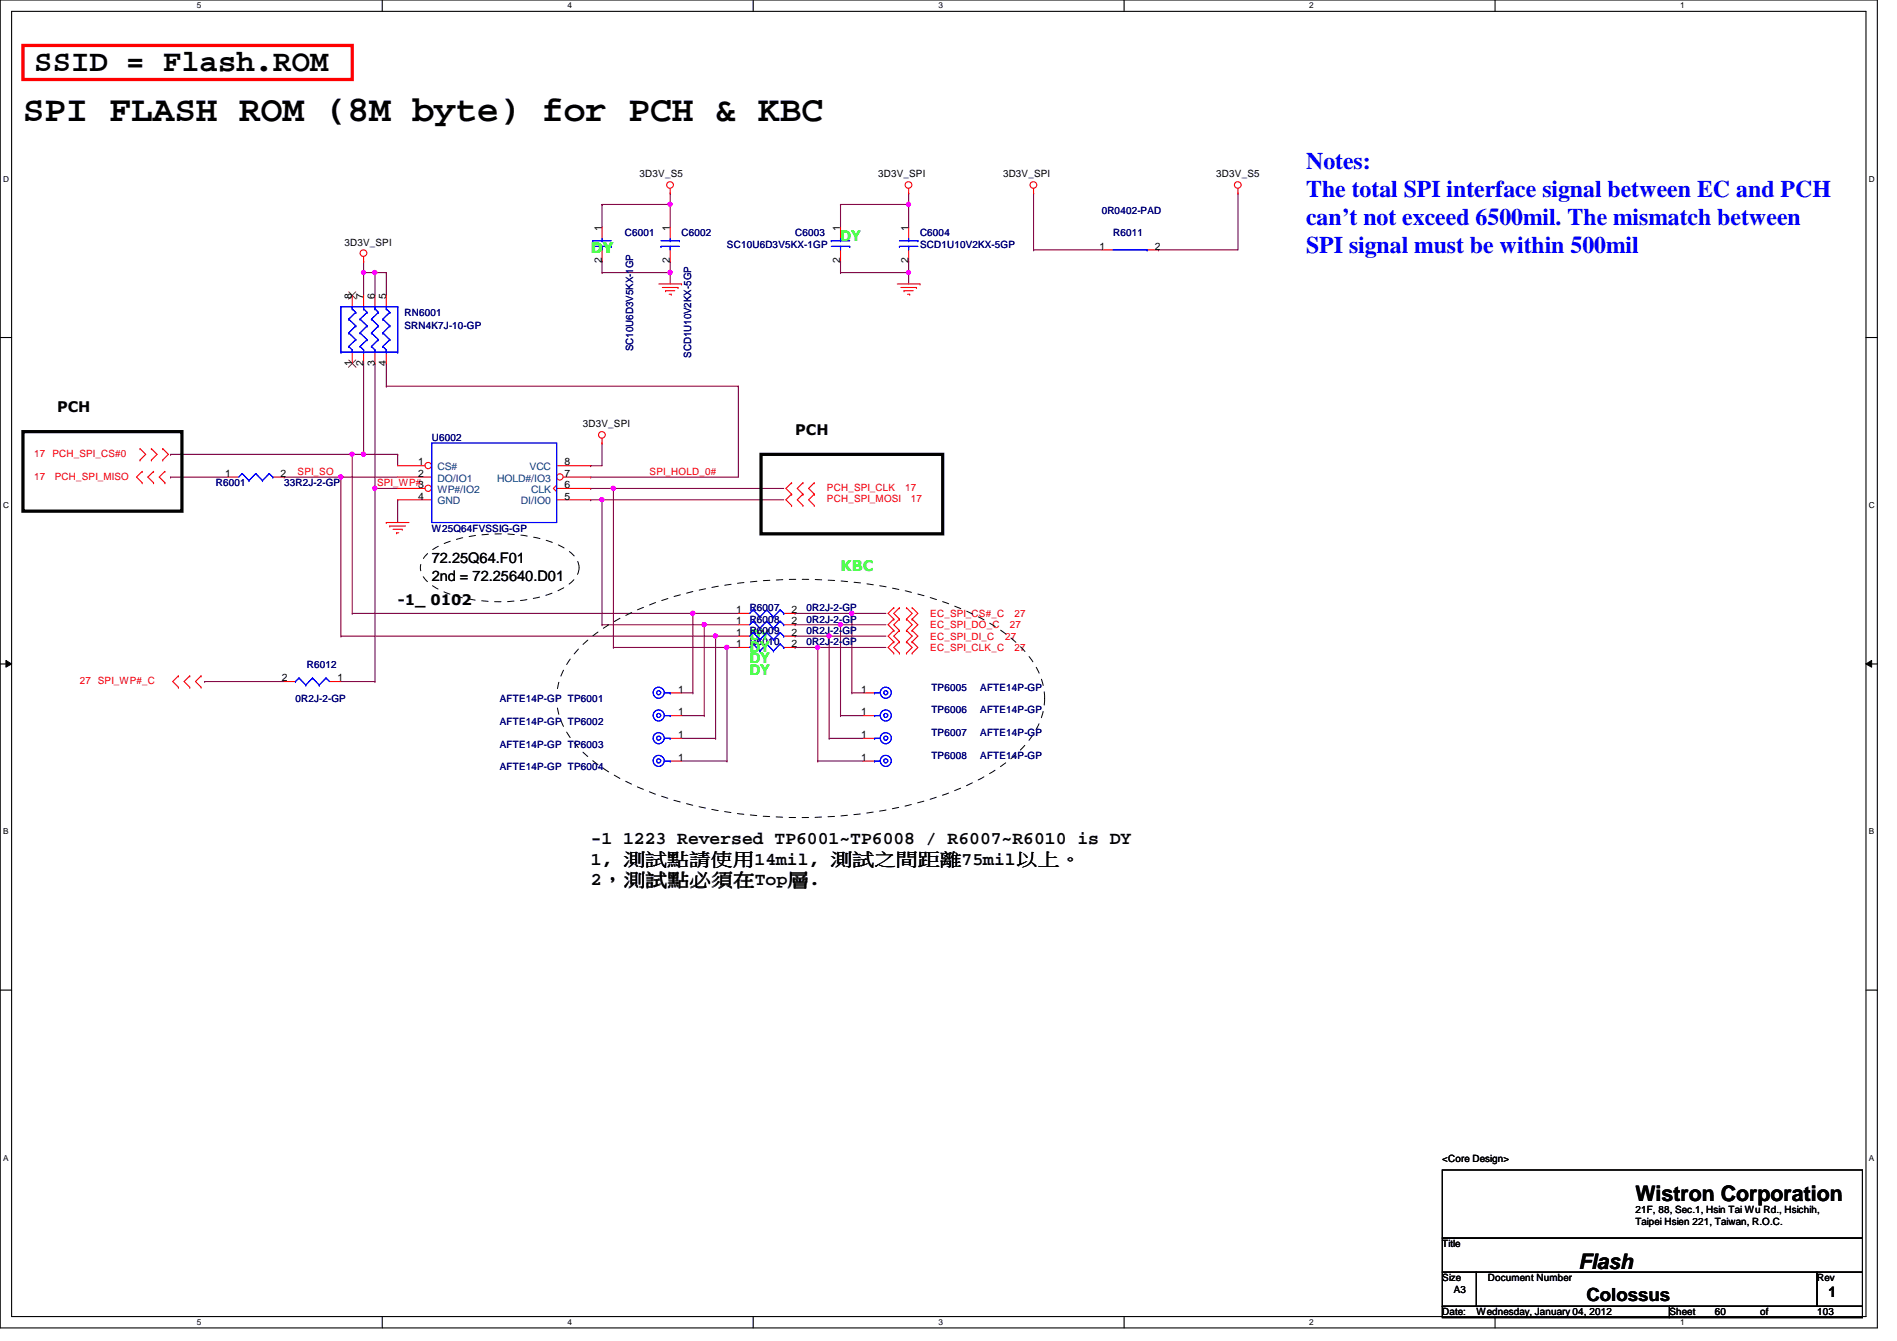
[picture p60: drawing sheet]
<svg xmlns="http://www.w3.org/2000/svg" width="297mm" height="210mm" viewBox="0 0 297 210" stroke-linecap="round" stroke-linejoin="round" font-family="sans-serif">
<defs><g id="words">
<text font-size="5.7" x="3.6" y="18.9">SPI FLASH ROM (8M byte) for PCH &amp; KBC</text>
<text font-size="4.8" x="5.4" y="11.1">SSID = Flash.ROM</text>
<g font-size="3.7" fill="#00f">
<text x="204.5" y="26.5">Notes:</text>
<text x="204.5" y="30.9">The total SPI interface signal between EC and PCH</text>
<text x="204.5" y="35.2">can’t not exceed 6500mil. The mismatch between</text>
<text x="204.5" y="39.6">SPI signal must be within 500mil</text>
</g>
<g font-size="3.3">
<text x="256.1" y="188">Wistron Corporation</text>
<text x="247.2" y="198.6">Flash</text>
</g>
<g font-size="2.8">
<text x="92.5" y="132.2">-1 1223 Reversed TP6001~TP6008 / R6007~R6010 is DY</text>
<text x="92.5" y="135.4">1, 測測測測測測14mil, 測測測測測測75mil以以。</text>
<text x="92.5" y="138.6">2，測測測測測測Top層.</text>
<text x="248.4" y="203.7">Colossus</text>
</g>
<g font-size="2.3" fill="#0f0">
<text x="92.5" y="39.6">DY</text>
<text x="131.6" y="37.7">DY</text>
<text x="131.6" y="89.4">KBC</text>
<text x="117.4" y="100.2">DY</text>
<text x="117.4" y="105.6">DY</text>
<text x="117.4" y="102">DY</text>
<text x="117.4" y="103.8">DY</text>
</g>
<g font-size="2.3">
<text x="8.9" y="64.5">PCH</text>
<text x="124.5" y="68.1">PCH</text>
<text x="67.6" y="88.1">72.25Q64.F01</text>
<text x="62.3" y="94.7">-1_ 0102</text>
<text x="67.6" y="91">2nd = 72.25640.D01</text>
<text x="286.3" y="203">1</text>
</g>
<g font-size="1.6">
<text x="100.2" y="27.8">3D3V_S5</text>
<text x="137.5" y="27.8">3D3V_SPI</text>
<text x="157.1" y="27.8">3D3V_SPI</text>
<text x="190.5" y="27.8">3D3V_S5</text>
<text x="53.9" y="38.4">3D3V_SPI</text>
<text x="94.2" y="41.2" transform="rotate(-90 94.2 41.2)">2</text>
<text x="94.2" y="36.1" transform="rotate(-90 94.2 36.1)">1</text>
<text x="104.9" y="41.2" transform="rotate(-90 104.9 41.2)">2</text>
<text x="104.9" y="36.1" transform="rotate(-90 104.9 36.1)">1</text>
<text x="131.6" y="41.2" transform="rotate(-90 131.6 41.2)">2</text>
<text x="131.6" y="36.1" transform="rotate(-90 131.6 36.1)">1</text>
<text x="142.2" y="41.2" transform="rotate(-90 142.2 41.2)">2</text>
<text x="142.2" y="36.1" transform="rotate(-90 142.2 36.1)">1</text>
<text x="172.2" y="39.1">1</text>
<text x="180.8" y="39.1">2</text>
<text x="55.1" y="46.8" transform="rotate(-90 55.1 46.8)">8</text>
<text x="56.9" y="46.8" transform="rotate(-90 56.9 46.8)">7</text>
<text x="58.7" y="46.8" transform="rotate(-90 58.7 46.8)">6</text>
<text x="60.4" y="46.8" transform="rotate(-90 60.4 46.8)">5</text>
<text x="55.1" y="57.2" transform="rotate(-90 55.1 57.2)">1</text>
<text x="56.9" y="57.2" transform="rotate(-90 56.9 57.2)">2</text>
<text x="58.7" y="57.2" transform="rotate(-90 58.7 57.2)">3</text>
<text x="60.4" y="57.2" transform="rotate(-90 60.4 57.2)">4</text>
<text x="91.3" y="66.9">3D3V_SPI</text>
<text x="35.3" y="74.6">1</text>
<text x="43.9" y="74.6">2</text>
<text x="65.5" y="72.9">1</text>
<text x="65.5" y="74.6">2</text>
<text x="88.4" y="72.9">8</text>
<text x="88.4" y="74.6">7</text>
<text x="88.4" y="76.4">6</text>
<text x="65.5" y="78.2">4</text>
<text x="88.4" y="78.2">5</text>
<text x="115.3" y="96">1</text>
<text x="123.9" y="96">2</text>
<text x="115.3" y="101.3">1</text>
<text x="115.3" y="97.7">1</text>
<text x="115.3" y="99.5">1</text>
<text x="123.9" y="101.3">2</text>
<text x="123.9" y="97.7">2</text>
<text x="123.9" y="99.5">2</text>
<text x="44.2" y="106.6">2</text>
<text x="52.8" y="106.6">1</text>
<text x="106.2" y="112">1</text>
<text x="106.2" y="108.4">1</text>
<text x="134.8" y="108.4">1</text>
<text x="134.8" y="112">1</text>
<text x="106.2" y="119.1">1</text>
<text x="106.2" y="115.5">1</text>
<text x="134.8" y="115.5">1</text>
<text x="134.8" y="119.1">1</text>
<text x="225.8" y="181.9">&lt;Core Design&gt;</text>
<text x="256.1" y="189.9">21F, 88, Sec.1, Hsin Tai Wu Rd., Hsichih,</text>
<text x="256.1" y="191.7">Taipei Hsien 221, Taiwan, R.O.C.</text>
<text x="225.8" y="195.2">Title</text>
<text x="225.8" y="200.6">Size</text>
<text x="227.6" y="202.4">A3</text>
<text x="233" y="200.6">Document Number</text>
<text x="284.5" y="200.6">Rev</text>
<text x="225.8" y="205.9">Date:</text>
<text x="231.2" y="205.9">Wednesday, January 04, 2012</text>
<text x="261.4" y="205.9">Sheet</text>
<text x="268.5" y="205.9">60</text>
<text x="275.6" y="205.9">of</text>
<text x="284.5" y="205.9">103</text>
</g>
<g font-size="1.6" fill="#000080">
<text x="172.5" y="33.4">0R0402-PAD</text>
<text x="97.8" y="37">C6001</text>
<text x="106.7" y="37">C6002</text>
<text x="113.8" y="38.8">SC10U6D3V5KX-1GP</text>
<text x="124.5" y="37">C6003</text>
<text x="144.1" y="37">C6004</text>
<text x="144.1" y="38.8">SCD1U10V2KX-5GP</text>
<text x="174.3" y="37">R6011</text>
<text x="63.3" y="49.4">RN6001</text>
<text x="63.3" y="51.6">SRN4K7J-10-GP</text>
<text x="99.1" y="54.9" transform="rotate(-90 99.1 54.9)">SC10U6D3V5KX-1GP</text>
<text x="108.2" y="56" transform="rotate(-90 108.2 56)">SCD1U10V2KX-5GP</text>
<text x="67.6" y="69">U6002</text>
<text x="33.8" y="76.1">R6001</text>
<text x="44.5" y="76.1">33R2J-2-GP</text>
<text x="67.6" y="83.2">W25Q64FVSSIG-GP</text>
<text x="117.4" y="95.7">R6007</text>
<text x="126.3" y="95.7">0R2J-2-GP</text>
<text x="117.4" y="101">R6010</text>
<text x="117.4" y="97.5">R6008</text>
<text x="117.4" y="99.2">R6009</text>
<text x="126.3" y="101">0R2J-2-GP</text>
<text x="126.3" y="97.5">0R2J-2-GP</text>
<text x="126.3" y="99.2">0R2J-2-GP</text>
<text x="48" y="104.6">R6012</text>
<text x="46.3" y="109.9">0R2J-2-GP</text>
<text x="78.3" y="113.5">AFTE14P-GP TP6002</text>
<text x="78.3" y="109.9">AFTE14P-GP TP6001</text>
<text x="145.8" y="108.1">TP6005</text>
<text x="145.8" y="111.7">TP6006</text>
<text x="153.5" y="108.1">AFTE14P-GP</text>
<text x="153.5" y="111.7">AFTE14P-GP</text>
<text x="78.3" y="117">AFTE14P-GP TP6003</text>
<text x="145.8" y="115.2">TP6007</text>
<text x="145.8" y="118.8">TP6008</text>
<text x="153.5" y="115.2">AFTE14P-GP</text>
<text x="153.5" y="118.8">AFTE14P-GP</text>
<text x="78.3" y="120.6">AFTE14P-GP TP6004</text>
</g>
<g font-size="1.6" fill="#f00">
<text x="5.4" y="71.5">17 PCH_SPI_CS#0</text>
<text x="5.4" y="75.1">17</text>
<text x="8.6" y="75.1">PCH_SPI_MISO</text>
<text x="46.6" y="74.3">SPI_SO</text>
<text x="59.1" y="76.1">SPI_WP#3</text>
<text x="101.7" y="74.3">SPI_HOLD_0#</text>
<text x="129.5" y="76.8">PCH_SPI_CLK</text>
<text x="141.7" y="76.8">17</text>
<text x="129.5" y="78.6">PCH_SPI_MOSI</text>
<text x="142.6" y="78.6">17</text>
<text x="145.7" y="98.3">EC_SPI_DO_C</text>
<text x="145.7" y="96.6">EC_SPI_CS#_C</text>
<text x="145.7" y="101.9">EC_SPI_CLK_C</text>
<text x="145.7" y="100.1">EC_SPI_DI_C</text>
<text x="157.4" y="100.1">27</text>
<text x="158.1" y="98.3">27</text>
<text x="158.8" y="96.6">27</text>
<text x="158.8" y="101.9">27</text>
<text x="12.5" y="107.1">27 SPI_WP#_C</text>
</g>
<g font-size="1.6" fill="#004080">
<text x="68.5" y="73.6">CS#</text>
<text x="68.5" y="75.4">DO/IO1</text>
<text x="68.5" y="77.2">WP#/IO2</text>
<text x="77.8" y="75.4">HOLD#/IO3</text>
<text x="82.9" y="73.6">VCC</text>
<text x="83.2" y="77.2">CLK</text>
<text x="68.5" y="79">GND</text>
<text x="81.6" y="79">DI/IO0</text>
</g>
<g font-size="1.3">
<text x="30.8" y="1.3">5</text>
<text x="88.9" y="1.3">4</text>
<text x="146.9" y="1.3">3</text>
<text x="205" y="1.3">2</text>
<text x="263.1" y="1.3">1</text>
<text x=".5" y="28.4">D</text>
<text x="292.6" y="28.4">D</text>
<text x=".5" y="79.5">C</text>
<text x="292.6" y="79.5">C</text>
<text x=".5" y="130.6">B</text>
<text x="292.6" y="130.6">B</text>
<text x=".5" y="181.7">A</text>
<text x="292.6" y="181.7">A</text>
<text x="30.8" y="207.4">5</text>
<text x="88.9" y="207.4">4</text>
<text x="146.9" y="207.4">3</text>
<text x="205" y="207.4">2</text>
<text x="263.1" y="207.4">1</text>
</g>
</g></defs>
<path d="M0 0h294v207.9h-294zM1.8 1.8h290.4v204.3h-290.4z" fill="none" stroke="#000" stroke-width=".17"/>
<g fill="#fff">
<path d="M30.8 .2h.7v1.4h-.7z"/>
<path d="M30.8 206.2h.7v1.4h-.7z"/>
</g>
<path d="M59.9 0v1.8M59.9 206.1v1.8" fill="none" stroke="#000" stroke-width=".17"/>
<g fill="#fff">
<path d="M88.9 .2h.6v1.4h-.6z"/>
<path d="M88.9 206.2h.6v1.4h-.6z"/>
</g>
<path d="M117.9 0v1.8M117.9 206.1v1.8" fill="none" stroke="#000" stroke-width=".17"/>
<g fill="#fff">
<path d="M146.9 .2h.7v1.4h-.7z"/>
<path d="M146.9 206.2h.7v1.4h-.7z"/>
</g>
<path d="M176 0v1.8M176 206.1v1.8" fill="none" stroke="#000" stroke-width=".17"/>
<g fill="#fff">
<path d="M205 .2h.7v1.4h-.7z"/>
<path d="M205 206.2h.7v1.4h-.7z"/>
</g>
<path d="M234.1 0v1.8M234.1 206.1v1.8" fill="none" stroke="#000" stroke-width=".17"/>
<g fill="#fff">
<path d="M263.1 .2h.7v1.4h-.7z"/>
<path d="M263.1 206.2h.7v1.4h-.7z"/>
<path d="M.5 27.3h.9v1.4h-.9z"/>
<path d="M292.6 27.3h.9v1.4h-.9z"/>
<path d="M.5 78.4h.9v1.4h-.9z"/>
<path d="M292.6 78.4h.9v1.4h-.9z"/>
</g>
<path d="M0 52.8h1.8M292.2 52.8h1.8" fill="none" stroke="#000" stroke-width=".17"/>
<g fill="#fff">
<path d="M.5 129.5h.8v1.4h-.8z"/>
<path d="M292.6 129.5h.9v1.4h-.9z"/>
</g>
<path d="M0 103.9h1.8M292.2 103.9h1.8" fill="none" stroke="#000" stroke-width=".17"/>
<path d="M.9 103.4l.9 .5-.9 .5zM292.2 103.9l.9-.5v1z" fill="#000"/>
<path d="M.9 103.4l.9 .5-.9 .5zM292.2 103.9l.9-.5v1z" fill="none" stroke="#000" stroke-width=".16"/>
<g fill="#fff">
<path d="M.5 180.5h.8v1.4h-.8z"/>
<path d="M292.6 180.5h.9v1.4h-.9z"/>
</g>
<path d="M0 155h1.8M292.2 155h1.8" fill="none" stroke="#000" stroke-width=".17"/>
<path d="M56.9 42.7h.1M56.9 42.7v3.5M92.5 72.9h.1M92.5 72.9h1.8" fill="none" stroke="#800040" stroke-width=".17"/>
<circle cx="56.9" cy="42.6" r=".32" fill="#f0f"/>
<circle cx="56.9" cy="42.6" r=".32" fill="none" stroke="#f0f" stroke-width=".17"/>
<path d="M56.9 40.9h.1M56.9 42.7h.1M56.9 40.9v1.8M56.9 42.7h1.8M56.9 71.1h.1M56.9 71.1h5.4M92.5 76.5h.1M92.5 76.5h3.6" fill="none" stroke="#800040" stroke-width=".17"/>
<circle cx="56.9" cy="71.1" r=".32" fill="#f0f"/>
<circle cx="56.9" cy="71.1" r=".32" fill="none" stroke="#f0f" stroke-width=".17"/>
<path d="M58.7 42.7h.1M58.7 42.7h1.8M58.7 42.7v3.5M60.5 56.9h.1M60.5 56.9v3.6M94.3 78.2h.1M94.3 78.2h28.4" fill="none" stroke="#800040" stroke-width=".17"/>
<circle cx="58.7" cy="42.6" r=".32" fill="#f0f"/>
<circle cx="58.7" cy="42.6" r=".32" fill="none" stroke="#f0f" stroke-width=".17"/>
<path d="M104.9 32h.1M104.9 32v3.6M60.5 42.7h.1M60.5 42.7v3.5M62.3 78.2h.1M62.3 78.2v3.6M92.5 74.7h.1M92.5 74.7h23.1M94.3 69.3h.1M94.3 69.3v3.6" fill="none" stroke="#800040" stroke-width=".17"/>
<circle cx="104.9" cy="32" r=".32" fill="#f0f"/>
<circle cx="104.9" cy="32" r=".32" fill="none" stroke="#f0f" stroke-width=".17"/>
<path d="M94.3 32h.1M94.3 32h10.6M94.3 32v3.6M94.3 42.7h.1M94.3 42.7h10.6M104.9 42.7h.1M104.9 42.7v1.7" fill="none" stroke="#800040" stroke-width=".17"/>
<circle cx="104.9" cy="42.6" r=".32" fill="#f0f"/>
<circle cx="104.9" cy="42.6" r=".32" fill="none" stroke="#f0f" stroke-width=".17"/>
<path d="M104.9 30.2h.1M104.9 30.2v1.8M58.7 56.9h.1M58.7 56.9v19.6M94.3 40.9h.1M94.3 40.9v1.8M104.9 40.9h.1M104.9 40.9v1.8" fill="none" stroke="#800040" stroke-width=".17"/>
<circle cx="58.7" cy="76.4" r=".32" fill="#f0f"/>
<circle cx="58.7" cy="76.4" r=".32" fill="none" stroke="#f0f" stroke-width=".17"/>
<g fill="none" stroke="#800040" stroke-width=".17">
<path d="M26.7 74.7h.1M26.7 71.1h.1M26.7 74.7h8.9M26.7 71.1h28.5M55.2 71.1h.1M55.2 71.1v24.9M60.5 60.5h.1M60.5 60.5h55.1M94.3 78.2h.1M94.3 78.2v19.6M96.1 76.5h.1M96.1 76.5h26.6"/>
<path d="M115.6 60.5h.1M115.6 60.5v14.2M108.5 96h.1M108.5 96h7.1M110.3 97.8h.1M110.3 97.8h5.3M129.8 99.6h.1M129.8 99.6h8.9M131.6 97.8h.1M131.6 97.8h7.1M133.4 96h.1M133.4 96h5.3"/>
<path d="M128.1 101.3h.1M128.1 101.3h10.6"/>
</g>
<circle cx="94.2" cy="78.2" r=".32" fill="#f0f"/>
<circle cx="94.2" cy="78.2" r=".32" fill="none" stroke="#f0f" stroke-width=".17"/>
<path d="M44.5 74.7h.1M44.5 74.7h8.9M53.4 74.7h.1M53.4 74.7v24.9M92.5 78.2h.1M92.5 78.2h1.8M96.1 76.5h.1M96.1 76.5v24.8M112.1 99.6h.1M112.1 99.6h3.5M113.8 101.3h.1M113.8 101.3h1.8" fill="none" stroke="#800040" stroke-width=".17"/>
<circle cx="96" cy="76.4" r=".32" fill="#f0f"/>
<circle cx="96" cy="76.4" r=".32" fill="none" stroke="#f0f" stroke-width=".17"/>
<path d="M142.3 32h.1M142.3 32v3.6M181.4 39.1h.1M193.8 30.2h.1M193.8 30.2v8.9h-12.4" fill="none" stroke="#800040" stroke-width=".17"/>
<circle cx="142.3" cy="32" r=".32" fill="#f0f"/>
<circle cx="142.3" cy="32" r=".32" fill="none" stroke="#f0f" stroke-width=".17"/>
<path d="M131.6 32h.1M131.6 32h10.7M131.6 32v3.6M131.6 42.7h.1M131.6 42.7h10.7M142.3 42.7h.1M142.3 42.7v1.7" fill="none" stroke="#800040" stroke-width=".17"/>
<circle cx="142.3" cy="42.6" r=".32" fill="#f0f"/>
<circle cx="142.3" cy="42.6" r=".32" fill="none" stroke="#f0f" stroke-width=".17"/>
<g fill="none" stroke="#800040" stroke-width=".17">
<path d="M142.3 30.2h.1M142.3 30.2v1.8M161.8 39.1h.1M161.8 30.2h.1M161.8 39.1h10.7M161.8 30.2v8.9M131.6 40.9h.1M131.6 40.9v1.8M142.3 40.9h.1M142.3 40.9v1.8M53.4 74.7h.1M53.4 74.7h8.9"/>
<path d="M58.7 76.5h.1M58.7 76.5h3.6"/>
</g>
<circle cx="53.4" cy="74.6" r=".32" fill="#f0f"/>
<circle cx="53.4" cy="74.6" r=".32" fill="none" stroke="#f0f" stroke-width=".17"/>
<path d="M56.9 56.9v14.2M55.2 71.1h.1M55.2 71.1h1.7M56.9 71.1h.1M58.7 76.5h.1M58.7 76.5v30.2M62.3 71.1h.1M62.3 71.1v1.8M32 106.7h.1M32 106.7h12.5M53.4 106.7h5.3M58.7 106.7h.1" fill="none" stroke="#800040" stroke-width=".17"/>
<circle cx="55.1" cy="71.1" r=".32" fill="#f0f"/>
<circle cx="55.1" cy="71.1" r=".32" fill="none" stroke="#f0f" stroke-width=".17"/>
<path d="M108.5 96h.1M108.5 96v12.5M106.7 108.5h1.8M108.5 108.5h.1" fill="none" stroke="#800040" stroke-width=".17"/>
<circle cx="108.5" cy="96" r=".32" fill="#f0f"/>
<circle cx="108.5" cy="96" r=".32" fill="none" stroke="#f0f" stroke-width=".17"/>
<path d="M55.2 96h.1M55.2 96h53.3M110.3 97.8h.1M110.3 97.8v14.2M106.7 112h3.6M110.3 112h.1" fill="none" stroke="#800040" stroke-width=".17"/>
<circle cx="110.3" cy="97.8" r=".32" fill="#f0f"/>
<circle cx="110.3" cy="97.8" r=".32" fill="none" stroke="#f0f" stroke-width=".17"/>
<path d="M94.3 97.8h.1M94.3 97.8h16M112.1 99.6h.1M112.1 99.6v16M106.7 115.6h5.4M112.1 115.6h.1" fill="none" stroke="#800040" stroke-width=".17"/>
<circle cx="112" cy="99.5" r=".32" fill="#f0f"/>
<circle cx="112" cy="99.5" r=".32" fill="none" stroke="#f0f" stroke-width=".17"/>
<path d="M53.4 99.6h.1M53.4 99.6h58.7M106.7 119.1h7.1M113.8 119.1h.1M113.8 101.3h.1M113.8 101.3v17.8" fill="none" stroke="#800040" stroke-width=".17"/>
<circle cx="113.8" cy="101.3" r=".32" fill="#f0f"/>
<circle cx="113.8" cy="101.3" r=".32" fill="none" stroke="#f0f" stroke-width=".17"/>
<path d="M133.4 96h.1M133.4 96v12.5M96.1 101.3h.1M96.1 101.3h17.7M133.4 108.5h.1M133.4 108.5h1.8" fill="none" stroke="#800040" stroke-width=".17"/>
<circle cx="133.4" cy="96" r=".32" fill="#f0f"/>
<circle cx="133.4" cy="96" r=".32" fill="none" stroke="#f0f" stroke-width=".17"/>
<path d="M124.5 96h.1M124.5 96h8.9M131.6 97.8h.1M131.6 97.8v14.2M131.6 112h.1M131.6 112h3.6" fill="none" stroke="#800040" stroke-width=".17"/>
<circle cx="131.6" cy="97.8" r=".32" fill="#f0f"/>
<circle cx="131.6" cy="97.8" r=".32" fill="none" stroke="#f0f" stroke-width=".17"/>
<path d="M124.5 97.8h.1M124.5 97.8h7.1M129.8 99.6h.1M129.8 99.6v16M129.8 115.6h.1M129.8 115.6h5.4" fill="none" stroke="#800040" stroke-width=".17"/>
<circle cx="129.8" cy="99.5" r=".32" fill="#f0f"/>
<circle cx="129.8" cy="99.5" r=".32" fill="none" stroke="#f0f" stroke-width=".17"/>
<path d="M124.5 99.6h.1M124.5 99.6h5.3M128.1 119.1h.1M128.1 101.3h.1M128.1 119.1h7.1M128.1 101.3v17.8" fill="none" stroke="#800040" stroke-width=".17"/>
<circle cx="128" cy="101.3" r=".32" fill="#f0f"/>
<circle cx="128" cy="101.3" r=".32" fill="none" stroke="#f0f" stroke-width=".17"/>
<path d="M124.5 101.3h.1M124.5 101.3h3.6" fill="none" stroke="#800040" stroke-width=".17"/>
<g fill="none" stroke="#f00" stroke-width=".17">
<path d="M94.3 35.6v1.7M94.3 39.1v1.8M104.9 30.2h.1M104.9 29.5v.7M104.9 35.6v1.7M104.9 39.1v1.8M142.3 30.2h.1M142.3 29.5v.7M161.8 30.2h.1M161.8 29.5v.7M193.8 30.2h.1M193.8 29.5v.7"/>
<path d="M56.9 40.9h.1M56.9 40.2v.7M103.2 44.4h3.5M103.7 45h2.5M104.2 45.5h.1M104.2 45.5h1.5M104.8 46.1h.3M105.1 46.1h.1M106.2 45h.1M106.7 44.4h.1M140.5 44.4h3.6M141.1 45h2.4"/>
<path d="M141.6 45.5h.1M141.6 45.5h1.4M142.1 46.1h.3M142.4 46.1h.1M143.5 45h.1M144.1 44.4h.1M21.9 72h.1M21.9 70.2h.1M21.9 70.2l.9 .9-.9 .9M22.3 75.6h.1M22.3 73.8h.1M22.3 73.8l-.9 .9 .9 .9"/>
<path d="M23.7 70.2h.1M23.7 72h.1M23.7 70.2l.9 .9-.9 .9M24 73.8h.1M24 75.6h.1M24 73.8l-.8 .9 .8 .9M25.5 72h.1M25.5 70.2h.1M25.5 70.2l.9 .9-.9 .9M25.8 75.6h.1M25.8 73.8h.1M25.8 73.8l-.9 .9 .9 .9"/>
<path d="M94.3 69.3h.1M94.3 68.6v.7M123.9 77.3h.1M123.9 75.6h.1M123.9 79.1h.1M123.9 77.3l-.8 .9 .8 .9M123.9 75.6l-.8 .9 .8 .8M125.7 75.6h.1M125.7 77.3h.1M125.7 79.1h.1M125.7 75.6l-.9 .9 .9 .8M125.7 77.3l-.9 .9 .9 .9"/>
<path d="M127.5 77.3h.1M127.5 75.6h.1M127.5 79.1h.1M127.5 77.3l-.9 .9 .9 .9M127.5 75.6l-.9 .9 .9 .8M60.5 81.8h.1M60.5 81.8h3.5M61 82.3h.1M61 82.3h2.5M61.5 82.8h1.5M62.1 83.4h.1M62.1 83.4h.3"/>
<path d="M63 82.8h.1M140 98.7h.1M140 96.9h.1M140 95.1h.1M140 96.9l-.9 .9 .9 .9M140 95.1l-.9 .9 .9 .9M140 98.7l-.9 .9 .9 .9M140.8 98.7h.1M140.8 96.9h.1M140.8 95.1h.1M140.8 96.9l-.8 .9 .8 .9M140.8 95.1l-.8 .9 .8 .9"/>
<path d="M140.8 98.7l-.8 .9 .8 .9M141.9 96.9h.1M141.9 98.7h.1M141.9 95.1h.1M141.9 96.9l.9 .9-.9 .9M141.9 95.1l.9 .9-.9 .9M141.9 98.7l.9 .9-.9 .9M142.8 98.7h.1M142.8 96.9h.1M142.8 95.1h.1M142.8 96.9l.9 .9-.9 .9M142.8 95.1l.9 .9-.9 .9"/>
<path d="M142.8 98.7l.9 .9-.9 .9M27.9 107.6h.1M27.9 105.8h.1M27.9 105.8l-.9 .9 .9 .9M29.7 105.8h.1M29.7 107.6h.1M29.7 105.8l-.9 .9 .9 .9M31.5 107.6h.1M31.5 105.8h.1M31.5 105.8l-.9 .9 .9 .9M44.5 106.7h1.8M51.6 106.7h1.8"/>
<path d="M104.9 115.6h1.8M104.9 119.1h1.8M115.6 101.3h1.8M122.7 101.3h1.8M135.2 115.6h1.7M135.2 119.1h1.7M140 102.2h.1M140 100.5h.1M140 100.5l-.9 .8 .9 .9M140.8 102.2h.1M140.8 100.5h.1M140.8 100.5l-.8 .8 .8 .9"/>
<path d="M141.9 100.5h.1M141.9 102.2h.1M141.9 100.5l.9 .8-.9 .9M142.8 102.2h.1M142.8 100.5h.1M142.8 100.5l.9 .8-.9 .9"/>
<circle cx="56.9" cy="39.6" r=".52"/>
<circle cx="104.9" cy="29" r=".52"/>
<circle cx="142.3" cy="29" r=".52"/>
<circle cx="161.8" cy="29" r=".52"/>
<circle cx="193.8" cy="29" r=".52"/>
<circle cx="94.3" cy="68.1" r=".52"/>
</g>
<path d="M225.8 183.1h65.8v10.7h-65.8zM225.8 193.8h65.8v5.3h-65.8zM225.8 199.1h5.4v5.4h-5.4zM231.2 199.1h53.3v5.4h-53.3zM284.5 199.1h7.1v5.4h-7.1zM225.8 204.5h35.6v1.7h-35.6zM261.4 204.5h30.2v1.7h-30.2z" fill="none" stroke="#000" stroke-width=".17"/>
<path d="M3.6 67.6h24.9v12.4h-24.9zM119.2 71.1h28.4v12.5h-28.4z" fill="none" stroke="#000" stroke-width=".51"/>
<path d="M3.6 7.1h51.6v5.3h-51.6z" fill="none" stroke="#f00" stroke-width=".51"/>
<path d="M66.8 86.8a12.8 12.8 0 0 1 6.6-2.8 26.1 26.1 0 0 1 13.6 1.1 6.2 6.2 0 0 1 3.6 3 2.69 2.69 0 0 1-.9 2.8 12.9 12.9 0 0 1-6.6 2.9 25.7 25.7 0 0 1-13.6-1.2 6.2 6.2 0 0 1-3.6-3 2.69 2.69 0 0 1 .9-2.8zM90.7 101.5a33 33 0 0 1 13.9-7.8 73.6 73.6 0 0 1 41.5 0 33.1 33.1 0 0 1 13.9 7.8 11.1 11.1 0 0 1 3.5 9.2 13 13 0 0 1-4.7 7.6 37.9 37.9 0 0 1-15 7.3 73.8 73.8 0 0 1-39.2-.6 33.1 33.1 0 0 1-13.9-7.8 11.1 11.1 0 0 1-3.4-9.3 11.8 11.8 0 0 1 3.4-6.4z" fill="none" stroke="#000" stroke-width=".16" stroke-dasharray="1 1 1 1 1 1 1 1"/>
<g fill="none" stroke="#00f" stroke-width=".17">
<path d="M92.8 37.7h.1M92.8 37.7h2.9M92.8 38.6h2.9M94.3 37.7h.1M94.3 38.6h.1M94.3 37.3v.4M94.3 38.6v.5M95.7 38.6h.1M103.5 38.6h.1M103.5 37.7h2.9M103.5 38.6h2.9M104.9 37.7h.1"/>
<path d="M104.9 38.6h.1M104.9 37.3v.4M104.9 38.6v.5M106.4 37.7h.1M46.3 106.7h.1M46.8 106.1h.1M46.8 106.1l1.1 1.1M46.8 106.1l-.5 .6M47.9 107.2h.1M48.9 106.1h.1M48.9 106.1l1.1 1.1M48.9 106.1l-1 1.1"/>
<path d="M50 107.2h.1M51.1 106.1h.1M51.1 106.1l.5 .6M51.1 106.1l-1.1 1.1M104.1 115.6h.8M104.1 119.1h.8M104.9 119.1h.1M104.9 115.6h.1M117.9 100.8h.1M117.9 100.8l-.5 .5M117.9 100.8l1.1 1.1M119 101.9h.1"/>
<path d="M120.1 100.8h.1M120.1 100.8l-1.1 1.1M120.1 100.8l1 1.1M121.1 101.9h.1M122.2 100.8h.1M122.2 100.8l-1.1 1.1M122.2 100.8l.5 .5M122.7 101.3h.1M136.9 115.6h.1M136.9 119.1h.1M136.9 115.6h.9M136.9 119.1h.9"/>
<circle cx="103.1" cy="119.1" r=".32"/>
<circle cx="103.1" cy="115.5" r=".32"/>
<circle cx="103.1" cy="119.1" r=".87"/>
<circle cx="103.1" cy="115.5" r=".87"/>
<circle cx="138.7" cy="115.5" r=".32"/>
<circle cx="138.7" cy="119.1" r=".32"/>
<circle cx="138.7" cy="115.5" r=".87"/>
<circle cx="138.7" cy="119.1" r=".87"/>
</g>
<circle cx="67.1" cy="72.9" r=".5" fill="#fff"/>
<g fill="none" stroke="#f00" stroke-width=".17">
<path d="M62.3 72.9h4.2M62.3 74.7h5.3"/>
<circle cx="67.1" cy="72.9" r=".5"/>
</g>
<circle cx="67.1" cy="76.4" r=".5" fill="#fff"/>
<g fill="none" stroke="#f00" stroke-width=".17">
<path d="M62.3 76.5h4.2M62.3 78.2h5.3M87.2 72.9h5.3"/>
<circle cx="67.1" cy="76.4" r=".5"/>
</g>
<circle cx="87.7" cy="74.6" r=".5" fill="#fff"/>
<g fill="none" stroke="#f00" stroke-width=".17">
<path d="M131.6 35.6v1.7M131.6 39.1v1.8M142.3 35.6v1.7M142.3 39.1v1.8M172.5 39.1h1.8M179.6 39.1h1.8M55.2 46.2v1.8M55.2 55.1v1.8M56.9 46.2v1.8M56.9 55.1v1.8M58.7 46.2v1.8M58.7 55.1v1.8"/>
<path d="M60.5 46.2v1.8M60.5 55.1v1.8M35.6 74.7h1.8M42.7 74.7h1.8M87.2 75.9l-.5 .6 .5 .5M87.2 76.5h5.3M87.2 78.2h5.3M88.2 74.7h4.3M115.6 96h1.8M115.6 97.8h1.8M115.6 99.6h1.8M122.7 96h1.8"/>
<path d="M122.7 97.8h1.8M122.7 99.6h1.8M104.9 112h1.8M104.9 108.5h1.8M135.2 112h1.7M135.2 108.5h1.7"/>
<circle cx="87.7" cy="74.6" r=".5"/>
</g>
<g fill="none" stroke="#00f" stroke-width=".17">
<path d="M130.2 37.7h.1M130.2 37.7h2.9M130.2 38.6h2.9M131.6 37.7h.1M131.6 38.6h.1M131.6 37.3v.4M131.6 38.6v.5M133.1 38.6h.1M140.8 38.6h.1M140.8 37.7h2.9M140.8 38.6h2.9M142.3 37.7h.1"/>
<path d="M142.3 38.6h.1M142.3 37.3v.4M142.3 38.6v.5M143.7 37.7h.1M174.3 39.1h5.3M179.6 39.1h.1M53.4 48h.1M53.4 55.1h.1M53.4 48h8.9M53.4 48v7.1M53.4 55.1h8.9M54.6 54.2h.1"/>
<path d="M54.6 52.1h.1M54.6 50h.1M54.6 54.2l.6 .6M54.6 52.1l1.1 1.1M54.6 50l1.1 1M55.2 54.8h.1M55.2 48.3h.1M55.2 48h.1M55.2 48v.3M55.2 54.8v.3M55.2 48.3l.5 .6M55.7 53.2h.1"/>
<path d="M55.7 51h.1M55.7 48.9h.1M55.7 53.2l-1.1 1M55.7 51l-1.1 1.1M55.7 48.9l-1.1 1.1M56.4 50h.1M56.4 52.1h.1M56.4 54.2h.1M56.4 50l1.1 1M56.4 52.1l1.1 1.1M56.4 54.2l.5 .6M56.9 48.3h.1"/>
<path d="M56.9 54.8h.1M56.9 55.1h.1M56.9 48v.3M56.9 54.8v.3M56.9 48.3l.6 .6M57.5 48.9h.1M57.5 51h.1M57.5 53.2h.1M57.5 48.9l-1.1 1.1M57.5 51l-1.1 1.1M57.5 53.2l-1.1 1M58.2 54.2h.1"/>
<path d="M58.2 52.1h.1M58.2 50h.1M58.2 54.2l.5 .6M58.2 52.1l1.1 1.1M58.2 50l1.1 1M58.7 54.8h.1M58.7 48.3h.1M58.7 48h.1M58.7 48v.3M58.7 54.8v.3M58.7 48.3l.6 .6M59.3 53.2h.1"/>
<path d="M59.3 51h.1M59.3 48.9h.1M59.3 53.2l-1.1 1M59.3 51l-1.1 1.1M59.3 48.9l-1.1 1.1M59.9 50h.1M59.9 52.1h.1M59.9 54.2h.1M59.9 50l1.1 1M59.9 52.1l1.1 1.1M59.9 54.2l.6 .6M60.5 48.3h.1"/>
<path d="M60.5 54.8h.1M60.5 55.1h.1M60.5 48v.3M60.5 54.8v.3M60.5 48.3l.5 .6M61 48.9h.1M61 51h.1M61 53.2h.1M61 48.9l-1.1 1.1M61 51l-1.1 1.1M61 53.2l-1.1 1M62.3 48h.1"/>
<path d="M62.3 55.1h.1M62.3 48v7.1M37.9 74.1h.1M37.9 74.1l-.5 .6M37.9 74.1l1.1 1.1M39 75.2h.1M40 74.1h.1M40 74.1l-1 1.1M40 74.1l1.1 1.1M41.1 75.2h.1M42.2 74.1h.1M42.2 74.1l-1.1 1.1"/>
<path d="M42.2 74.1l.5 .6M42.7 74.7h.1M67.6 69.3h19.6v12.5h-19.6zM117.9 95.5h.1M117.9 97.2h.1M117.9 99h.1M117.9 95.5l-.5 .5M117.9 95.5l1.1 1.1M117.9 97.2l-.5 .6M117.9 97.2l1.1 1.1M117.9 99l-.5 .6M117.9 99l1.1 1.1"/>
<path d="M119 96.6h.1M119 98.3h.1M120.1 95.5h.1M120.1 97.2h.1M120.1 99h.1M120.1 95.5l-1.1 1.1M120.1 95.5l1 1.1M120.1 97.2l-1.1 1.1M120.1 97.2l1 1.1M120.1 99l-1.1 1.1M120.1 99l1 1.1M121.1 96.6h.1"/>
<path d="M121.1 98.3h.1M122.2 95.5h.1M122.2 97.2h.1M122.2 99h.1M122.2 95.5l-1.1 1.1M122.2 95.5l.5 .5M122.2 97.2l-1.1 1.1M122.2 97.2l.5 .6M122.2 99l-1.1 1.1M122.2 99l.5 .6M122.7 96h.1M122.7 97.8h.1"/>
<path d="M122.7 99.6h.1M104.1 112h.8M104.1 108.5h.8M104.9 112h.1M104.9 108.5h.1M119 100.1h.1M121.1 100.1h.1M136.9 108.5h.1M136.9 112h.1M136.9 112h.9M136.9 108.5h.9"/>
<circle cx="103.1" cy="108.4" r=".32"/>
<circle cx="103.1" cy="112" r=".32"/>
<circle cx="103.1" cy="108.4" r=".87"/>
<circle cx="103.1" cy="112" r=".87"/>
<circle cx="138.7" cy="112" r=".32"/>
<circle cx="138.7" cy="108.4" r=".32"/>
<circle cx="138.7" cy="108.4" r=".87"/>
<circle cx="138.7" cy="112" r=".87"/>
</g>
<path d="M54.6 56.3l1.1 1.2M54.6 45.7l1.1 1.1M55.7 56.3l-1.1 1.2M55.7 45.7l-1.1 1.1" fill="none" stroke="#804000" stroke-width=".16"/>
<circle cx="56.9" cy="42.6" r=".32" fill="#f0f"/>
<circle cx="56.9" cy="42.6" r=".32" fill="none" stroke="#f0f" stroke-width=".17"/>
<circle cx="56.9" cy="71.1" r=".32" fill="#f0f"/>
<circle cx="56.9" cy="71.1" r=".32" fill="none" stroke="#f0f" stroke-width=".17"/>
<circle cx="58.7" cy="42.6" r=".32" fill="#f0f"/>
<circle cx="58.7" cy="42.6" r=".32" fill="none" stroke="#f0f" stroke-width=".17"/>
<circle cx="104.9" cy="32" r=".32" fill="#f0f"/>
<circle cx="104.9" cy="32" r=".32" fill="none" stroke="#f0f" stroke-width=".17"/>
<circle cx="104.9" cy="42.6" r=".32" fill="#f0f"/>
<circle cx="104.9" cy="42.6" r=".32" fill="none" stroke="#f0f" stroke-width=".17"/>
<circle cx="58.7" cy="76.4" r=".32" fill="#f0f"/>
<circle cx="58.7" cy="76.4" r=".32" fill="none" stroke="#f0f" stroke-width=".17"/>
<circle cx="94.2" cy="78.2" r=".32" fill="#f0f"/>
<circle cx="94.2" cy="78.2" r=".32" fill="none" stroke="#f0f" stroke-width=".17"/>
<circle cx="96" cy="76.4" r=".32" fill="#f0f"/>
<circle cx="96" cy="76.4" r=".32" fill="none" stroke="#f0f" stroke-width=".17"/>
<circle cx="142.3" cy="32" r=".32" fill="#f0f"/>
<circle cx="142.3" cy="32" r=".32" fill="none" stroke="#f0f" stroke-width=".17"/>
<circle cx="142.3" cy="42.6" r=".32" fill="#f0f"/>
<circle cx="142.3" cy="42.6" r=".32" fill="none" stroke="#f0f" stroke-width=".17"/>
<circle cx="53.4" cy="74.6" r=".32" fill="#f0f"/>
<circle cx="53.4" cy="74.6" r=".32" fill="none" stroke="#f0f" stroke-width=".17"/>
<circle cx="55.1" cy="71.1" r=".32" fill="#f0f"/>
<circle cx="55.1" cy="71.1" r=".32" fill="none" stroke="#f0f" stroke-width=".17"/>
<circle cx="108.5" cy="96" r=".32" fill="#f0f"/>
<circle cx="108.5" cy="96" r=".32" fill="none" stroke="#f0f" stroke-width=".17"/>
<circle cx="110.3" cy="97.8" r=".32" fill="#f0f"/>
<circle cx="110.3" cy="97.8" r=".32" fill="none" stroke="#f0f" stroke-width=".17"/>
<circle cx="112" cy="99.5" r=".32" fill="#f0f"/>
<circle cx="112" cy="99.5" r=".32" fill="none" stroke="#f0f" stroke-width=".17"/>
<circle cx="113.8" cy="101.3" r=".32" fill="#f0f"/>
<circle cx="113.8" cy="101.3" r=".32" fill="none" stroke="#f0f" stroke-width=".17"/>
<circle cx="133.4" cy="96" r=".32" fill="#f0f"/>
<circle cx="133.4" cy="96" r=".32" fill="none" stroke="#f0f" stroke-width=".17"/>
<circle cx="131.6" cy="97.8" r=".32" fill="#f0f"/>
<circle cx="131.6" cy="97.8" r=".32" fill="none" stroke="#f0f" stroke-width=".17"/>
<circle cx="129.8" cy="99.5" r=".32" fill="#f0f"/>
<circle cx="129.8" cy="99.5" r=".32" fill="none" stroke="#f0f" stroke-width=".17"/>
<circle cx="128" cy="101.3" r=".32" fill="#f0f"/>
<circle cx="128" cy="101.3" r=".32" fill="none" stroke="#f0f" stroke-width=".17"/>
<use href="#words"/>
</svg>
